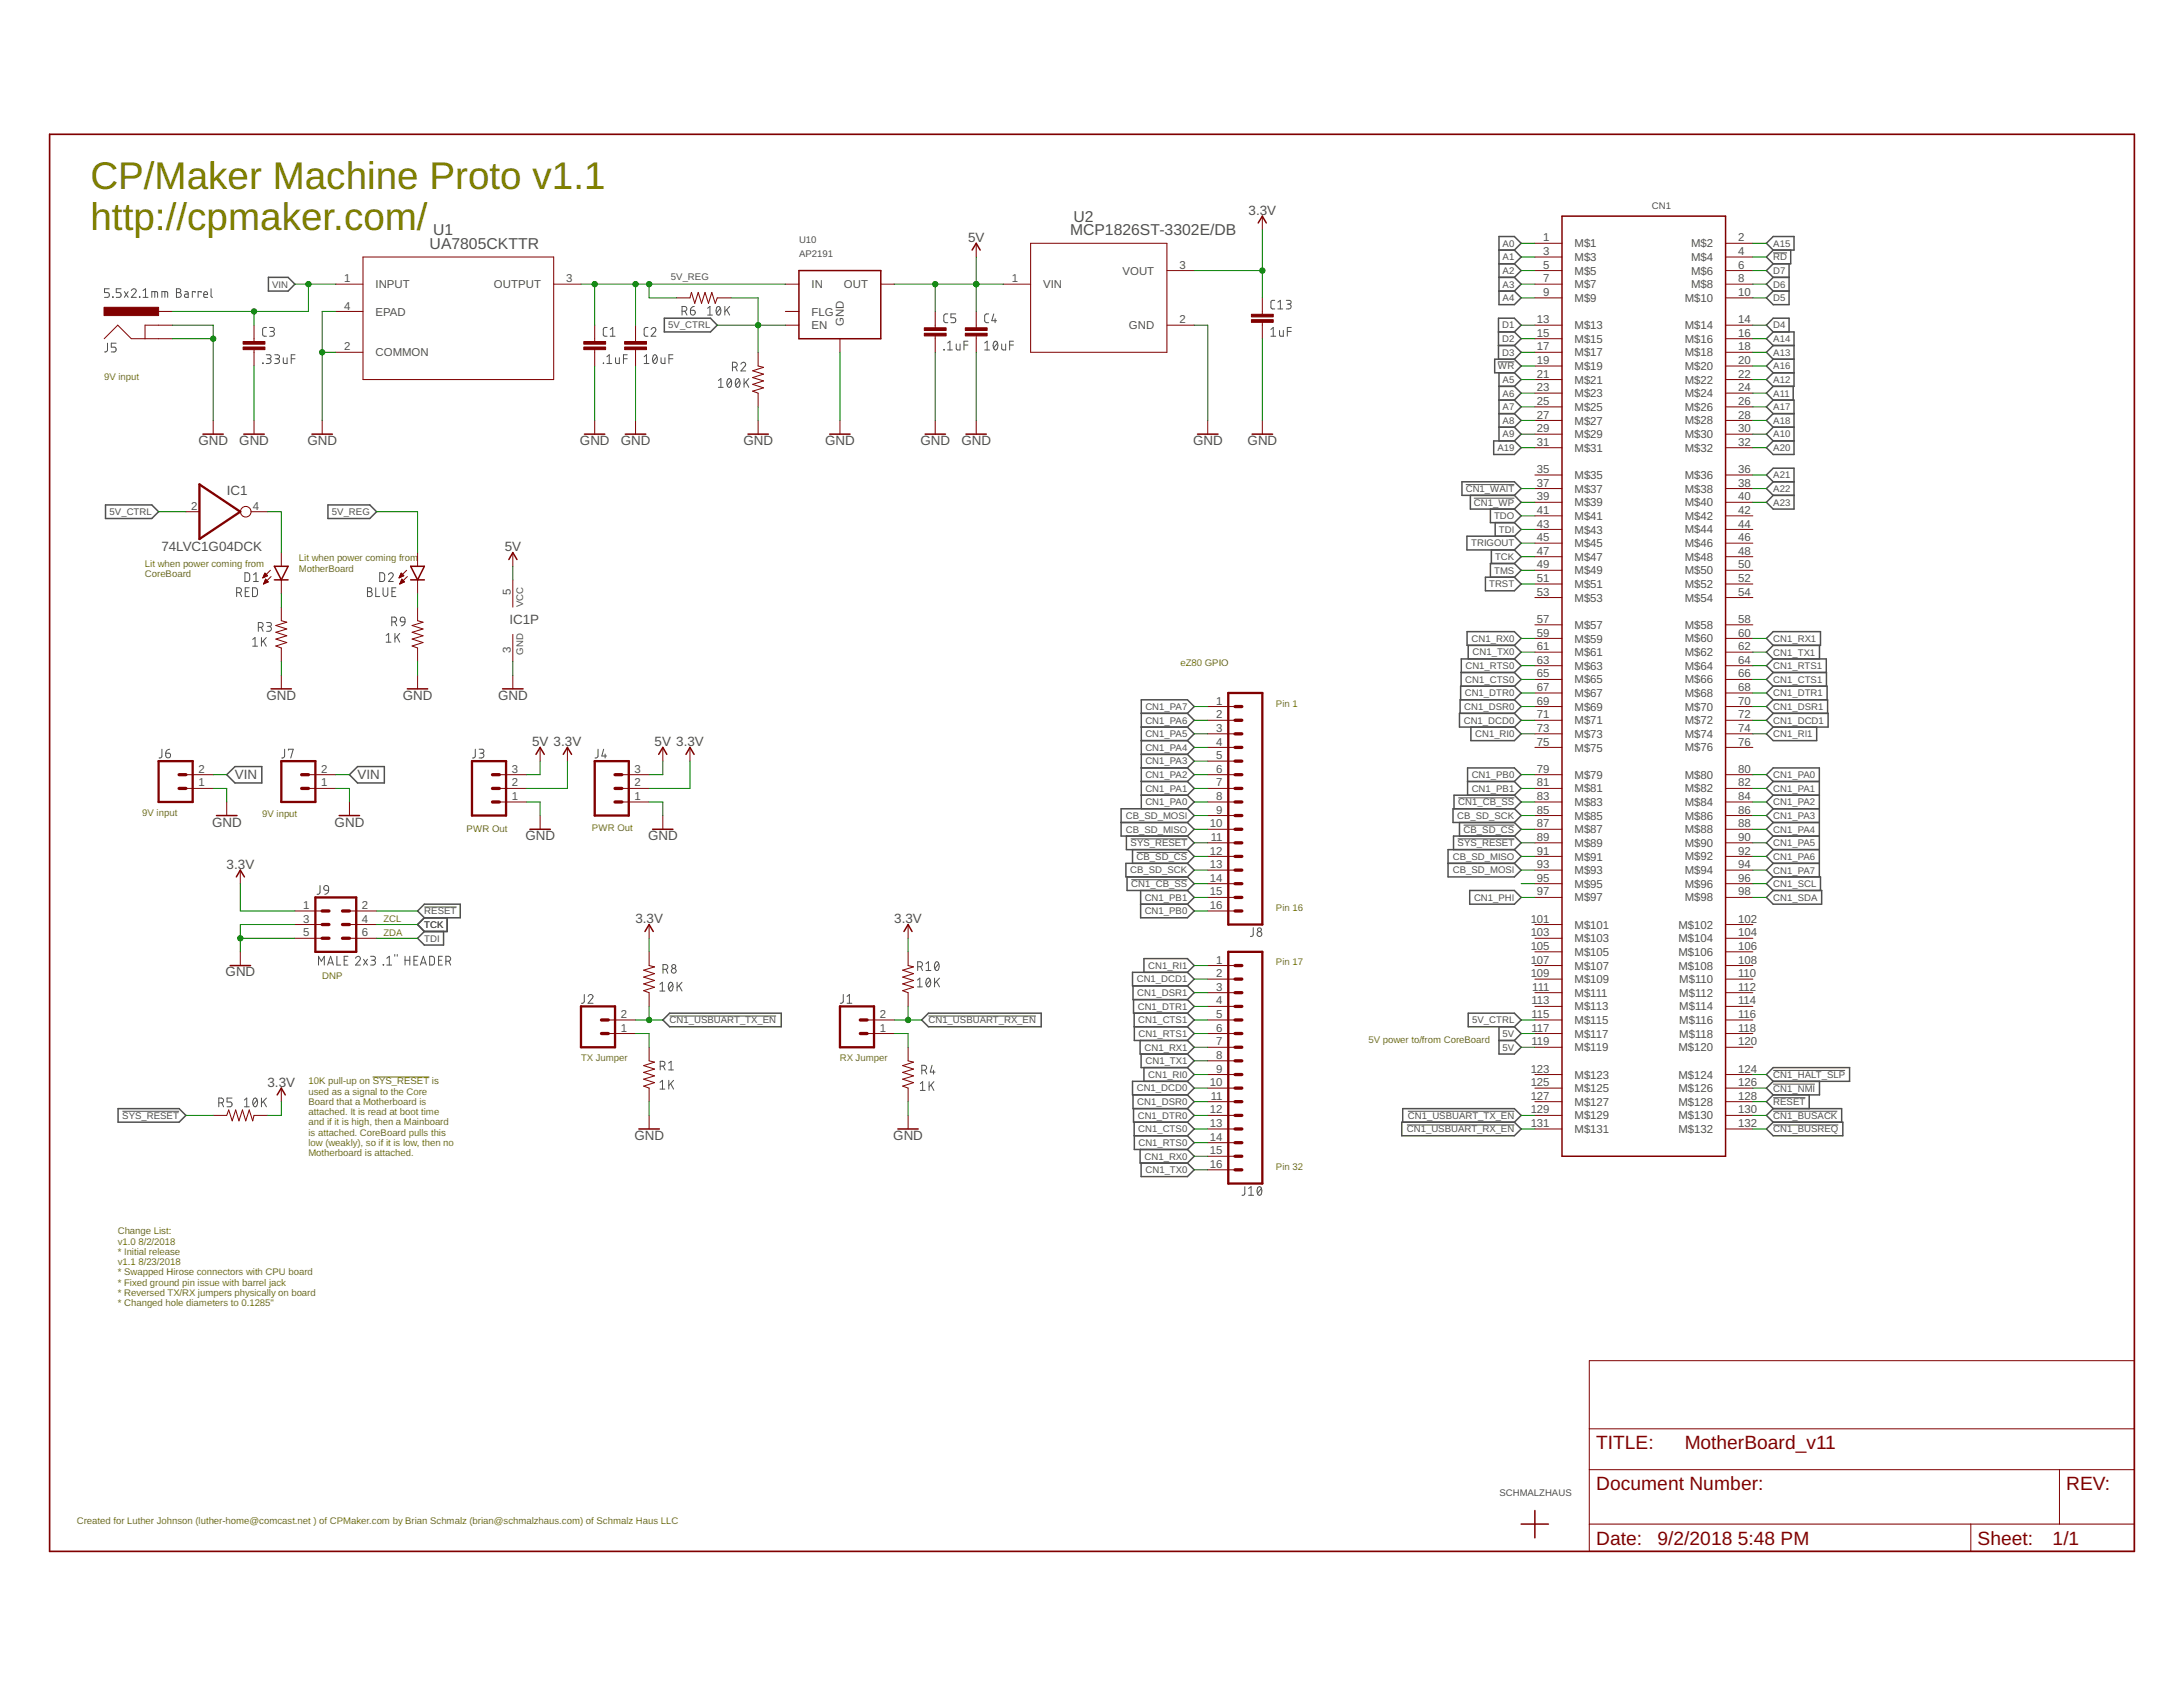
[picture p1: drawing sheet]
<svg xmlns="http://www.w3.org/2000/svg" width="279mm" height="216mm" viewBox="0 0 279 216" stroke-linecap="round" stroke-linejoin="round" font-family="sans-serif">
<defs><g id="words">
<g font-size="4.9" fill="#808000">
<text x="11.6" y="24.2">CP/Maker Machine Proto v1.1</text>
<text x="11.6" y="29.4">http://cpmaker.com/</text>
</g>
<g font-size="2.5" fill="#800000">
<text x="204.3" y="185.5">TITLE:</text>
<text x="215.6" y="185.5">MotherBoard_v11</text>
<text x="204.3" y="190.7">Document Number:</text>
<text x="264.5" y="190.7">REV:</text>
<text x="204.3" y="197.7">Date:</text>
<text x="212.1" y="197.7">9/2/2018</text>
<text x="222.4" y="197.7">5:48 PM</text>
<text x="253.1" y="197.7">Sheet:</text>
<text x="262.7" y="197.7">1/1</text>
</g>
<g font-size="2" fill="#505050">
<text x="137.4" y="28.4">U2</text>
<text x="55" y="31.9">UA7805CKTTR</text>
<text x="55.4" y="30.1">U1</text>
<text x="137" y="30.1">MCP1826ST-3302E/DB</text>
</g>
<g font-size="1.7" fill="#505050">
<text x="159.8" y="27.5">3.3V</text>
<text x="123.9" y="31">5V</text>
<text x="25.4" y="57">GND</text>
<text x="30.6" y="57">GND</text>
<text x="39.3" y="57">GND</text>
<text x="74.2" y="57">GND</text>
<text x="79.5" y="57">GND</text>
<text x="95.2" y="57">GND</text>
<text x="105.6" y="57">GND</text>
<text x="117.8" y="57">GND</text>
<text x="123.1" y="57">GND</text>
<text x="152.7" y="57">GND</text>
<text x="159.7" y="57">GND</text>
<text x="29" y="63.3">IC1</text>
<text x="20.7" y="70.6">74LVC1G04DCK</text>
<text x="64.6" y="70.6">5V</text>
<text x="65.2" y="79.9">IC1P</text>
<text x="34.1" y="89.6">GND</text>
<text x="51.6" y="89.6">GND</text>
<text x="63.8" y="89.6">GND</text>
<text x="68.1" y="95.5">5V 3.3V</text>
<text x="83.8" y="95.5">5V 3.3V</text>
<text x="30.1" y="99.8">VIN</text>
<text x="45.8" y="99.8">VIN</text>
<text x="27.1" y="105.8">GND</text>
<text x="42.8" y="105.8">GND</text>
<text x="67.2" y="107.5">GND</text>
<text x="82.9" y="107.5">GND</text>
<text x="29" y="111.2">3.3V</text>
<text x="81.3" y="118.2">3.3V</text>
<text x="114.5" y="118.2">3.3V</text>
<text x="28.9" y="125">GND</text>
<text x="34.2" y="139.1">3.3V</text>
<text x="81.2" y="145.9">GND</text>
<text x="114.3" y="145.9">GND</text>
</g>
<g font-size="1.5" fill="#505050">
<text x="143.7" y="35.1">VOUT</text>
<text x="151" y="34.4">3</text>
<text x="197.5" y="30.9">1</text>
<text x="197.5" y="32.6">3</text>
<text x="197.5" y="34.4">5</text>
<text x="201.5" y="31.7">M$1</text>
<text x="201.5" y="33.4">M$3</text>
<text x="201.5" y="35.2">M$5</text>
<text x="216.4" y="31.7">M$2</text>
<text x="216.4" y="33.4">M$4</text>
<text x="216.4" y="35.1">M$6</text>
<text x="222.5" y="30.9">2</text>
<text x="222.5" y="32.6">4</text>
<text x="222.5" y="34.4">6</text>
<text x="44.1" y="36.1">1</text>
<text x="44.1" y="39.6">4</text>
<text x="48.1" y="36.9">INPUT</text>
<text x="48.1" y="40.4">EPAD</text>
<text x="63.2" y="36.9">OUTPUT</text>
<text x="72.5" y="36.1">3</text>
<text x="103.9" y="36.9">IN</text>
<text x="103.9" y="40.4">FLG</text>
<text x="108" y="36.9">OUT</text>
<text x="108" y="41.7" transform="rotate(-90 108 41.7)">GND</text>
<text x="129.5" y="36.1">1</text>
<text x="133.5" y="36.9">VIN</text>
<text x="151" y="41.4">2</text>
<text x="196.7" y="41.4">13</text>
<text x="197.5" y="36.1">7</text>
<text x="197.5" y="37.9">9</text>
<text x="201.5" y="36.9">M$7</text>
<text x="201.5" y="38.6">M$9</text>
<text x="215.6" y="38.6">M$10</text>
<text x="216.4" y="36.9">M$8</text>
<text x="222.5" y="36.1">8</text>
<text x="222.5" y="37.9">10</text>
<text x="222.5" y="41.4">14</text>
<text x="44.1" y="44.8">2</text>
<text x="48.1" y="45.6">COMMON</text>
<text x="103.9" y="42.1">EN</text>
<text x="144.5" y="42.1">GND</text>
<text x="196.7" y="43.1">15</text>
<text x="196.7" y="44.8">17</text>
<text x="196.7" y="46.6">19</text>
<text x="201.5" y="42.1">M$13</text>
<text x="201.5" y="43.9">M$15</text>
<text x="201.5" y="45.6">M$17</text>
<text x="201.5" y="47.4">M$19</text>
<text x="215.6" y="42.1">M$14</text>
<text x="215.6" y="43.9">M$16</text>
<text x="215.6" y="45.6">M$18</text>
<text x="215.6" y="47.3">M$20</text>
<text x="222.5" y="43.1">16</text>
<text x="222.5" y="44.8">18</text>
<text x="222.5" y="46.6">20</text>
<text x="196.7" y="48.3">21</text>
<text x="196.7" y="50.1">23</text>
<text x="196.7" y="51.8">25</text>
<text x="196.7" y="53.6">27</text>
<text x="201.5" y="49.1">M$21</text>
<text x="201.5" y="50.8">M$23</text>
<text x="201.5" y="52.6">M$25</text>
<text x="215.6" y="49.1">M$22</text>
<text x="215.6" y="50.8">M$24</text>
<text x="215.6" y="52.6">M$26</text>
<text x="222.5" y="48.3">22</text>
<text x="222.5" y="50.1">24</text>
<text x="222.5" y="51.8">26</text>
<text x="222.5" y="53.6">28</text>
<text x="196.7" y="55.3">29</text>
<text x="196.7" y="57.1">31</text>
<text x="201.5" y="54.3">M$27</text>
<text x="201.5" y="56.1">M$29</text>
<text x="201.5" y="57.8">M$31</text>
<text x="215.6" y="54.3">M$28</text>
<text x="215.6" y="56.1">M$30</text>
<text x="215.6" y="57.8">M$32</text>
<text x="222.5" y="55.3">30</text>
<text x="222.5" y="57.1">32</text>
<text x="24.5" y="65.2">2</text>
<text x="32.4" y="65.2">4</text>
<text x="196.7" y="60.5">35</text>
<text x="196.7" y="62.3">37</text>
<text x="196.7" y="64">39</text>
<text x="196.7" y="65.8">41</text>
<text x="201.5" y="61.3">M$35</text>
<text x="201.5" y="63.1">M$37</text>
<text x="201.5" y="64.8">M$39</text>
<text x="215.6" y="61.3">M$36</text>
<text x="215.6" y="63">M$38</text>
<text x="215.6" y="64.8">M$40</text>
<text x="222.5" y="60.5">36</text>
<text x="222.5" y="62.3">38</text>
<text x="222.5" y="64">40</text>
<text x="222.5" y="65.8">42</text>
<text x="196.7" y="67.5">43</text>
<text x="196.7" y="69.3">45</text>
<text x="196.7" y="71">47</text>
<text x="201.5" y="66.5">M$41</text>
<text x="201.5" y="68.3">M$43</text>
<text x="201.5" y="70">M$45</text>
<text x="201.5" y="71.8">M$47</text>
<text x="215.6" y="66.5">M$42</text>
<text x="215.6" y="68.3">M$44</text>
<text x="215.6" y="70">M$46</text>
<text x="215.6" y="71.8">M$48</text>
<text x="222.5" y="67.5">44</text>
<text x="222.5" y="69.3">46</text>
<text x="222.5" y="71">48</text>
<text x="65.4" y="76.1" transform="rotate(-90 65.4 76.1)">5</text>
<text x="196.7" y="72.7">49</text>
<text x="196.7" y="74.5">51</text>
<text x="196.7" y="76.2">53</text>
<text x="201.5" y="73.5">M$49</text>
<text x="201.5" y="75.3">M$51</text>
<text x="201.5" y="77">M$53</text>
<text x="215.6" y="73.5">M$50</text>
<text x="215.6" y="75.3">M$52</text>
<text x="215.6" y="77">M$54</text>
<text x="222.5" y="72.7">50</text>
<text x="222.5" y="74.5">52</text>
<text x="222.5" y="76.2">54</text>
<text x="65.4" y="83.6" transform="rotate(-90 65.4 83.6)">3</text>
<text x="196.7" y="79.7">57</text>
<text x="196.7" y="81.5">59</text>
<text x="196.7" y="83.2">61</text>
<text x="201.5" y="80.5">M$57</text>
<text x="201.5" y="82.2">M$59</text>
<text x="201.5" y="84">M$61</text>
<text x="215.6" y="80.5">M$58</text>
<text x="215.6" y="82.2">M$60</text>
<text x="215.6" y="84">M$62</text>
<text x="222.5" y="79.7">58</text>
<text x="222.5" y="81.5">60</text>
<text x="222.5" y="83.2">62</text>
<text x="196.7" y="85">63</text>
<text x="196.7" y="86.7">65</text>
<text x="196.7" y="88.4">67</text>
<text x="201.5" y="85.7">M$63</text>
<text x="201.5" y="87.5">M$65</text>
<text x="201.5" y="89.2">M$67</text>
<text x="215.6" y="85.7">M$64</text>
<text x="215.6" y="87.5">M$66</text>
<text x="215.6" y="89.2">M$68</text>
<text x="222.5" y="85">64</text>
<text x="222.5" y="86.7">66</text>
<text x="222.5" y="88.4">68</text>
<text x="155.7" y="90.2">1</text>
<text x="155.7" y="91.9">2</text>
<text x="155.7" y="93.7">3</text>
<text x="155.7" y="95.4">4</text>
<text x="196.7" y="90.2">69</text>
<text x="196.7" y="91.9">71</text>
<text x="196.7" y="93.7">73</text>
<text x="196.7" y="95.4">75</text>
<text x="201.5" y="91">M$69</text>
<text x="201.5" y="92.7">M$71</text>
<text x="201.5" y="94.4">M$73</text>
<text x="215.6" y="90.9">M$70</text>
<text x="215.6" y="92.7">M$72</text>
<text x="215.6" y="94.4">M$74</text>
<text x="222.5" y="90.2">70</text>
<text x="222.5" y="91.9">72</text>
<text x="222.5" y="93.7">74</text>
<text x="222.5" y="95.4">76</text>
<text x="25.4" y="100.6">1</text>
<text x="25.4" y="98.9">2</text>
<text x="41.1" y="100.6">1</text>
<text x="41.1" y="98.9">2</text>
<text x="65.5" y="100.6">2</text>
<text x="65.5" y="98.9">3</text>
<text x="81.2" y="100.6">2</text>
<text x="81.2" y="98.9">3</text>
<text x="155.7" y="97.2">5</text>
<text x="155.7" y="98.9">6</text>
<text x="155.7" y="100.6">7</text>
<text x="196.7" y="98.9">79</text>
<text x="196.7" y="100.6">81</text>
<text x="201.5" y="96.2">M$75</text>
<text x="201.5" y="99.7">M$79</text>
<text x="201.5" y="101.4">M$81</text>
<text x="215.6" y="96.2">M$76</text>
<text x="215.6" y="99.7">M$80</text>
<text x="215.6" y="101.4">M$82</text>
<text x="222.5" y="98.9">80</text>
<text x="222.5" y="100.6">82</text>
<text x="65.5" y="102.4">1</text>
<text x="81.2" y="102.4">1</text>
<text x="154.9" y="105.9">10</text>
<text x="155" y="107.6">11</text>
<text x="155.7" y="102.4">8</text>
<text x="155.7" y="104.1">9</text>
<text x="196.7" y="102.4">83</text>
<text x="196.7" y="104.1">85</text>
<text x="196.7" y="105.9">87</text>
<text x="196.7" y="107.6">89</text>
<text x="201.5" y="103.2">M$83</text>
<text x="201.5" y="104.9">M$85</text>
<text x="201.5" y="106.6">M$87</text>
<text x="215.6" y="103.2">M$84</text>
<text x="215.6" y="104.9">M$86</text>
<text x="215.6" y="106.6">M$88</text>
<text x="222.5" y="102.4">84</text>
<text x="222.5" y="104.1">86</text>
<text x="222.5" y="105.9">88</text>
<text x="222.5" y="107.6">90</text>
<text x="154.9" y="109.4">12</text>
<text x="154.9" y="111.1">13</text>
<text x="154.9" y="112.9">14</text>
<text x="196.7" y="109.4">91</text>
<text x="196.7" y="111.1">93</text>
<text x="196.7" y="112.9">95</text>
<text x="201.5" y="108.4">M$89</text>
<text x="201.5" y="110.1">M$91</text>
<text x="201.5" y="111.9">M$93</text>
<text x="201.5" y="113.6">M$95</text>
<text x="215.6" y="108.4">M$90</text>
<text x="215.6" y="110.1">M$92</text>
<text x="215.6" y="111.9">M$94</text>
<text x="215.6" y="113.6">M$96</text>
<text x="222.5" y="109.4">92</text>
<text x="222.5" y="111.1">94</text>
<text x="222.5" y="112.9">96</text>
<text x="38.8" y="116.3">1</text>
<text x="38.8" y="118.1">3</text>
<text x="38.8" y="119.8">5</text>
<text x="46.3" y="119.8">6</text>
<text x="46.3" y="118.1">4</text>
<text x="46.3" y="116.3">2</text>
<text x="154.9" y="114.6">15</text>
<text x="154.9" y="116.3">16</text>
<text x="195.9" y="118.1">101</text>
<text x="195.9" y="119.8">103</text>
<text x="196.7" y="114.6">97</text>
<text x="201.5" y="115.4">M$97</text>
<text x="201.5" y="118.9">M$101</text>
<text x="214.8" y="118.8">M$102</text>
<text x="215.6" y="115.4">M$98</text>
<text x="222.5" y="114.6">98</text>
<text x="222.5" y="118.1">102</text>
<text x="222.5" y="119.8">104</text>
<text x="155.7" y="123.3">1</text>
<text x="155.7" y="125.1">2</text>
<text x="195.9" y="121.6">105</text>
<text x="195.9" y="123.3">107</text>
<text x="195.9" y="125.1">109</text>
<text x="201.5" y="120.6">M$103</text>
<text x="201.5" y="122.3">M$105</text>
<text x="201.5" y="124.1">M$107</text>
<text x="201.5" y="125.8">M$109</text>
<text x="214.8" y="120.6">M$104</text>
<text x="214.8" y="122.3">M$106</text>
<text x="214.8" y="124.1">M$108</text>
<text x="214.9" y="125.8">M$110</text>
<text x="222.5" y="121.6">106</text>
<text x="222.5" y="123.3">108</text>
<text x="222.5" y="125.1">110</text>
<text x="79.5" y="130.3">2</text>
<text x="112.6" y="130.3">2</text>
<text x="155.7" y="126.8">3</text>
<text x="155.7" y="128.5">4</text>
<text x="155.7" y="130.3">5</text>
<text x="196" y="128.5">113</text>
<text x="196" y="130.3">115</text>
<text x="196.1" y="126.8">111</text>
<text x="201.5" y="127.6">M$111</text>
<text x="201.5" y="129.3">M$113</text>
<text x="201.5" y="131.1">M$115</text>
<text x="214.9" y="127.6">M$112</text>
<text x="214.9" y="129.3">M$114</text>
<text x="214.9" y="131.1">M$116</text>
<text x="222.5" y="126.8">112</text>
<text x="222.5" y="128.5">114</text>
<text x="222.5" y="130.3">116</text>
<text x="79.5" y="132">1</text>
<text x="112.6" y="132">1</text>
<text x="155.7" y="132">6</text>
<text x="155.7" y="133.8">7</text>
<text x="155.7" y="135.5">8</text>
<text x="155.7" y="137.3">9</text>
<text x="195.9" y="137.3">123</text>
<text x="196" y="132">117</text>
<text x="196" y="133.8">119</text>
<text x="201.5" y="132.8">M$117</text>
<text x="201.5" y="134.5">M$119</text>
<text x="214.8" y="134.5">M$120</text>
<text x="214.9" y="132.8">M$118</text>
<text x="222.5" y="132">118</text>
<text x="222.5" y="133.8">120</text>
<text x="222.5" y="137.3">124</text>
<text x="154.9" y="139">10</text>
<text x="154.9" y="142.5">12</text>
<text x="155" y="140.8">11</text>
<text x="195.9" y="139">125</text>
<text x="195.9" y="140.8">127</text>
<text x="195.9" y="142.5">129</text>
<text x="201.5" y="138">M$123</text>
<text x="201.5" y="139.8">M$125</text>
<text x="201.5" y="141.5">M$127</text>
<text x="201.5" y="143.3">M$129</text>
<text x="214.8" y="138">M$124</text>
<text x="214.8" y="139.8">M$126</text>
<text x="214.8" y="141.5">M$128</text>
<text x="214.8" y="143.3">M$130</text>
<text x="222.5" y="139">126</text>
<text x="222.5" y="140.8">128</text>
<text x="222.5" y="142.5">130</text>
<text x="154.9" y="144.2">13</text>
<text x="154.9" y="146">14</text>
<text x="154.9" y="147.7">15</text>
<text x="154.9" y="149.5">16</text>
<text x="195.9" y="144.2">131</text>
<text x="201.5" y="145">M$131</text>
<text x="214.8" y="145">M$132</text>
<text x="222.5" y="144.2">132</text>
</g>
<g font-size="1.2" fill="#505050">
<text x="211.4" y="26.8">CN1</text>
<text x="85.9" y="35.9">5V_REG</text>
<text x="102.3" y="32.9">AP2191</text>
<text x="102.3" y="31.1">U10</text>
<text x="192.3" y="31.6">A0</text>
<text x="192.3" y="33.3">A1</text>
<text x="192.3" y="35.1">A2</text>
<text x="227" y="31.6">A15</text>
<text x="227" y="33.3">RD</text>
<text x="227" y="35.1">D7</text>
<text x="34.8" y="36.8">VIN</text>
<text x="192.3" y="36.8">A3</text>
<text x="192.3" y="38.5">A4</text>
<text x="227" y="36.8">D6</text>
<text x="227" y="38.6">D5</text>
<text x="85.5" y="42">5V_CTRL</text>
<text x="191.7" y="47.3">WR</text>
<text x="192.3" y="42">D1</text>
<text x="192.3" y="45.5">D3</text>
<text x="192.3" y="43.8">D2</text>
<text x="227" y="42">D4</text>
<text x="227" y="43.8">A14</text>
<text x="227" y="45.5">A13</text>
<text x="227" y="47.3">A16</text>
<text x="192.3" y="49">A5</text>
<text x="192.3" y="50.8">A6</text>
<text x="192.3" y="52.5">A7</text>
<text x="227" y="49">A12</text>
<text x="227" y="50.8">A11</text>
<text x="227" y="52.5">A17</text>
<text x="191.6" y="57.7">A19</text>
<text x="192.3" y="54.2">A8</text>
<text x="192.3" y="56">A9</text>
<text x="227" y="54.2">A18</text>
<text x="227" y="56">A10</text>
<text x="227" y="57.7">A20</text>
<text x="14" y="65.9">5V_CTRL</text>
<text x="42.5" y="65.9">5V_REG</text>
<text x="187.6" y="63">CN1_WAIT</text>
<text x="188.6" y="64.7">CN1_WP</text>
<text x="227" y="61.2">A21</text>
<text x="227" y="63">A22</text>
<text x="227" y="64.7">A23</text>
<text x="188.3" y="69.9">TRIGOUT</text>
<text x="191.2" y="66.4">TDO</text>
<text x="191.3" y="71.7">TCK</text>
<text x="191.9" y="68.2">TDI</text>
<text x="67" y="77.7" transform="rotate(-90 67 77.7)">VCC</text>
<text x="190.6" y="75.2">TRST</text>
<text x="191.2" y="73.4">TMS</text>
<text x="67" y="83.8" transform="rotate(-90 67 83.8)">GND</text>
<text x="188.3" y="82.1">CN1_RX0</text>
<text x="188.5" y="83.9">CN1_TX0</text>
<text x="227" y="83.9">CN1_TX1</text>
<text x="227" y="82.1">CN1_RX1</text>
<text x="187.5" y="89.1">CN1_DTR0</text>
<text x="187.5" y="87.4">CN1_CTS0</text>
<text x="187.6" y="85.6">CN1_RTS0</text>
<text x="227" y="85.6">CN1_RTS1</text>
<text x="227" y="87.4">CN1_CTS1</text>
<text x="227" y="89.1">CN1_DTR1</text>
<text x="146.6" y="94.3">CN1_PA5</text>
<text x="146.6" y="92.6">CN1_PA6</text>
<text x="146.6" y="90.9">CN1_PA7</text>
<text x="187.3" y="92.6">CN1_DCD0</text>
<text x="187.4" y="90.9">CN1_DSR0</text>
<text x="188.8" y="94.3">CN1_RI0</text>
<text x="227" y="90.9">CN1_DSR1</text>
<text x="227" y="92.6">CN1_DCD1</text>
<text x="227" y="94.4">CN1_RI1</text>
<text x="146.6" y="101.3">CN1_PA1</text>
<text x="146.6" y="99.6">CN1_PA2</text>
<text x="146.6" y="97.8">CN1_PA3</text>
<text x="146.6" y="96.1">CN1_PA4</text>
<text x="188.4" y="101.3">CN1_PB1</text>
<text x="188.4" y="99.6">CN1_PB0</text>
<text x="227" y="99.6">CN1_PA0</text>
<text x="227" y="101.3">CN1_PA1</text>
<text x="144.1" y="104.8">CB_SD_MOSI</text>
<text x="144.1" y="106.6">CB_SD_MISO</text>
<text x="146.6" y="103.1">CN1_PA0</text>
<text x="186.5" y="104.8">CB_SD_SCK</text>
<text x="186.6" y="103.1">CN1_CB_SS</text>
<text x="187.3" y="106.6">CB_SD_CS</text>
<text x="227" y="103.1">CN1_PA2</text>
<text x="227" y="104.8">CN1_PA3</text>
<text x="227" y="106.6">CN1_PA4</text>
<text x="144.6" y="111.8">CB_SD_SCK</text>
<text x="144.7" y="108.3">SYS_RESET</text>
<text x="144.8" y="113.5">CN1_CB_SS</text>
<text x="145.5" y="110">CB_SD_CS</text>
<text x="185.9" y="111.8">CB_SD_MOSI</text>
<text x="185.9" y="110">CB_SD_MISO</text>
<text x="186.6" y="108.3">SYS_RESET</text>
<text x="227" y="108.3">CN1_PA5</text>
<text x="227" y="110">CN1_PA6</text>
<text x="227" y="111.8">CN1_PA7</text>
<text x="227" y="113.5">CN1_SCL</text>
<text x="54.3" y="117">RESET</text>
<text x="54.3" y="118.8">TCK</text>
<text x="146.5" y="115.3">CN1_PB1</text>
<text x="146.5" y="117">CN1_PB0</text>
<text x="188.7" y="115.3">CN1_PHI</text>
<text x="227" y="115.3">CN1_SDA</text>
<text x="54.3" y="120.5">TDI</text>
<text x="145.5" y="125.7">CN1_DCD1</text>
<text x="147" y="124">CN1_RI1</text>
<text x="85.7" y="131">CN1_USBUART_TX_EN</text>
<text x="118.8" y="131">CN1_USBUART_RX_EN</text>
<text x="145.6" y="127.5">CN1_DSR1</text>
<text x="145.6" y="129.2">CN1_DTR1</text>
<text x="145.7" y="131">CN1_CTS1</text>
<text x="188.4" y="131">5V_CTRL</text>
<text x="145.7" y="132.7">CN1_RTS1</text>
<text x="146.5" y="134.5">CN1_RX1</text>
<text x="146.6" y="136.2">CN1_TX1</text>
<text x="147" y="137.9">CN1_RI0</text>
<text x="192.3" y="132.7">5V</text>
<text x="192.3" y="134.5">5V</text>
<text x="227" y="137.9">CN1_HALT_SLP</text>
<text x="15.7" y="143.2">SYS_RESET</text>
<text x="145.5" y="139.7">CN1_DCD0</text>
<text x="145.6" y="141.4">CN1_DSR0</text>
<text x="145.6" y="143.2">CN1_DTR0</text>
<text x="180.2" y="143.2">CN1_USBUART_TX_EN</text>
<text x="227" y="141.4">RESET</text>
<text x="227" y="139.7">CN1_NMI</text>
<text x="227" y="143.2">CN1_BUSACK</text>
<text x="145.7" y="144.9">CN1_CTS0</text>
<text x="145.7" y="146.7">CN1_RTS0</text>
<text x="146.5" y="148.4">CN1_RX0</text>
<text x="180.1" y="144.9">CN1_USBUART_RX_EN</text>
<text x="227" y="144.9">CN1_BUSREQ</text>
<text x="146.6" y="150.1">CN1_TX0</text>
<text x="191.9" y="191.4">SCHMALZHAUS</text>
</g>
<g font-size="1.2" fill="#808000">
<text x="13.3" y="48.6">9V input</text>
<text x="38.3" y="71.9">Lit when power coming from</text>
<text x="18.6" y="72.6">Lit when power coming from</text>
<text x="18.6" y="73.9">CoreBoard</text>
<text x="38.3" y="73.2">MotherBoard</text>
<text x="151.1" y="85.2">eZ80 GPIO</text>
<text x="163.3" y="90.4">Pin 1</text>
<text x="18.2" y="104.4">9V input</text>
<text x="33.6" y="104.6">9V input</text>
<text x="59.7" y="106.5">PWR Out</text>
<text x="75.8" y="106.3">PWR Out</text>
<text x="49.1" y="118">ZCL</text>
<text x="49.1" y="119.7">ZDA</text>
<text x="163.3" y="116.6">Pin 16</text>
<text x="41.2" y="125.3">DNP</text>
<text x="163.3" y="123.6">Pin 17</text>
<text x="74.4" y="135.8">TX Jumper</text>
<text x="107.5" y="135.8">RX Jumper</text>
<text x="175.2" y="133.5">5V power to/from CoreBoard</text>
<text x="39.5" y="138.8">10K pull-up on SYS_RESET is</text>
<text x="39.5" y="140.1">used as a signal to the Core</text>
<text x="39.5" y="141.4">Board that a Motherboard is</text>
<text x="39.5" y="142.7">attached. It is read at boot time</text>
<text x="39.5" y="144">and if it is high, then a Mainboard</text>
<text x="39.5" y="145.3">is attached. CoreBoard pulls this</text>
<text x="39.5" y="146.7">low (weakly), so if it is low, then no</text>
<text x="39.5" y="148">Motherboard is attached.</text>
<text x="163.3" y="149.7">Pin 32</text>
<text x="15.1" y="158">Change List:</text>
<text x="15.1" y="159.3">v1.0</text>
<text x="15.1" y="160.6">* Initial release</text>
<text x="15.1" y="161.9">v1.1</text>
<text x="17.7" y="159.3">8/2/2018</text>
<text x="17.7" y="161.9">8/23/2018</text>
<text x="15.1" y="163.2">* Swapped Hirose connectors with CPU board</text>
<text x="15.1" y="164.5">* Fixed ground pin issue with barrel jack</text>
<text x="15.1" y="165.8">* Reversed TX/RX jumpers physically on board</text>
<text x="15.1" y="167.2">* Changed hole diameters to 0.1285&quot;</text>
<text x="9.8" y="195.1">Created for Luther Johnson (luther-home@comcast.net ) of CPMaker.com by Brian Schmalz (brian@schmalzhaus.com) of Schmalz Haus LLC</text>
</g>
</g></defs>
<path d="M47.7 137.8h7.2" fill="none" stroke="#808000" stroke-width=".13"/>
<g fill="none" stroke="#505050" stroke-width=".13">
<path d="M14 37h-.6v.4h.4a.32 .32 0 0 1 .2 .4 .32 .32 0 0 1-.2 .3h-.4M14.4 38l.1 .1zM15.5 37h-.6v.4h.4a.32 .32 0 0 1 .2 .4 .32 .32 0 0 1-.2 .3h-.4M15.9 37.3l.5 .8M16.4 37.3l-.5 .8M16.8 37.2a.3 .3 0 0 1 .4-.2 .3 .3 0 0 1 .1 .4l-.5 .7h.6M17.8 38l.1 .1zM18.3 38.1h.6M18.3 37.2l.3-.2v1.1M19.4 38.1v-.8h.7l.1 .2v.6M19.8 37.3v.8M20.7 38.1v-.8h.7l.1 .2v.6"/>
<path d="M21.1 37.3v.8M22.6 37h.3a.24 .24 0 0 1 .2 .2 .24 .24 0 0 1-.2 .2 .31 .31 0 0 1 .3 .4 .31 .31 0 0 1-.3 .3h-.3zM22.6 37.4h.3M23.7 37.3h.3l.1 .2v.6h-.3a.21 .21 0 0 1-.2-.3 .21 .21 0 0 1 .2-.2h.3M25 37.4v-.1h-.4v.8M25.7 37.4v-.1h-.3v.8M26.1 37.7h.5a.26 .26 0 0 0-.2-.4 .26 .26 0 0 0-.3 .3v.4l.5 .1M27 37v.9l.2 .2M87.3 39.8h.3a.31 .31 0 0 0 .3-.3 .31 .31 0 0 0-.3-.3h-.3v1.1M87.7 39.8l.2 .5M88.4 39.7h.3a.31 .31 0 0 1 .3 .3 .31 .31 0 0 1-.3 .3 .31 .31 0 0 1-.3-.3zM88.9 39.2a.51 .51 0 0 0-.5 .5"/>
<path d="M90.6 39.5l.3-.3v1.1M91.8 39.3l.1-.1a.64 .64 0 0 1 0 1.1 .71 .71 0 0 1-.1-1zM92.2 39.5l-.5 .6M92.8 39.2v1.1M93 39.6l.4 .7M93.4 39.2l-.6 .7M163.2 38.4l-.4 .1-.1 .2v.8h.5M163.6 39.5h.6M163.6 38.7l.3-.3v1.1M164.6 38.4h.4a.24 .24 0 0 1 .3 .3 .24 .24 0 0 1-.3 .2h-.2M164.9 38.9a.31 .31 0 0 1 .4 .3 .31 .31 0 0 1-.4 .3h-.3M226.9 32.4h1.8"/>
<path d="M13.8 43.9l-.1 1-.3 .1M14.9 43.9h-.7v.5h.4a.31 .31 0 0 1 .3 .3 .31 .31 0 0 1-.3 .3h-.4M33.6 46.5h.1zM34.1 45.4h.5l.1 .2-.1 .3h-.4M34.1 41.9l-.4 .1-.1 .2 .1 .8h.4M34.4 45.9a.31 .31 0 0 1 .3 .3 .31 .31 0 0 1-.3 .3h-.3M34.5 41.9h.4l.2 .2-.1 .3h-.4M34.8 42.4a.31 .31 0 0 1 .3 .3 .31 .31 0 0 1-.3 .3h-.3M35.2 45.4h.4a.25 .25 0 0 1 .2 .3 .25 .25 0 0 1-.3 .2h-.2M35.5 45.9a.31 .31 0 0 1 .3 .3 .31 .31 0 0 1-.3 .3h-.3M36.3 45.8v.6l.1 .1h.3v-.7M37.3 45.9h.5"/>
<path d="M37.8 45.4h-.5v1.1M77.2 46.5h.1zM77.7 46.5h.6M77.7 45.7l.3-.3v1.1M77.7 41.9l-.4 .1-.1 .2v.7l.2 .1h.3M78.1 43h.6M78.1 42.2l.3-.3v1.1M78.8 45.8v.6l.2 .1h.3v-.7M79.8 45.9h.5M80.3 45.4h-.5v1.1M82.4 46.5h.7M82.4 45.7l.3-.3v1.1"/>
<path d="M82.9 41.9l-.3 .1-.2 .2 .1 .8h.4M83.3 42.2a.31 .31 0 0 1 .5-.3 .31 .31 0 0 1 .1 .5l-.6 .6h.6M83.7 45.5l.1-.1a.65 .65 0 0 1 0 1.1 .73 .73 0 0 1-.1-1zM84.1 45.7l-.5 .6M84.6 45.8v.5l.2 .2h.3v-.7M85.6 45.9h.5M86.1 45.4h-.5v1.1M90.6 40.3h.6M91.9 48.7l.4-.2v1.1M91.9 49.6h.7M93.2 48.5h.1a.65 .65 0 0 1 0 1.1 .7 .7 0 0 1-.1-1.1zM93.6 48.7l-.5 .6"/>
<path d="M93.7 47h.4a.32 .32 0 0 0 .3-.3 .32 .32 0 0 0-.3-.3h-.4v1.1M94.1 47l.3 .5M94.2 48.5h.2a.65 .65 0 0 1 0 1.1 .73 .73 0 0 1-.2-1.1zM94.7 48.7l-.6 .6M94.8 46.6a.3 .3 0 0 1 .5-.2 .3 .3 0 0 1 0 .5l-.5 .6h.6M95.2 48.5v1.1M95.5 48.9l.3 .7M95.8 48.5l-.6 .6M120.8 44.7l.1 .1zM121.3 44.8h.6M121.3 43.9l.3-.2v1.1M121.3 40.2h-.4l-.1 .2v.7l.2 .2h.3"/>
<path d="M122.3 40.2h-.6v.5h.4a.32 .32 0 0 1 .2 .3 .32 .32 0 0 1-.2 .3h-.4M122.4 44v.6l.2 .2h.3v-.8M123.4 44.2h.5M123.9 43.7h-.5v1.1M126 43.9l.3-.2v1.1M126 44.8h.7M126.5 40.2h-.3l-.2 .2v.7l.2 .2h.3M127.2 40.2l-.3 .8h.7M127.3 43.7h.1a.69 .69 0 0 1 .1 1.1h-.1a.7 .7 0 0 1-.1-1.1zM127.4 40.8v.5M127.7 43.9l-.5 .6M128.2 44v.6l.2 .2h.3v-.8"/>
<path d="M129.2 44.2h.5M129.7 43.7h-.5v1.1M162.7 42.2l.3-.3v1.1M162.7 43h.6M163.8 42.3v.6l.1 .1h.4v-.7M164.8 42.4h.5M165.3 41.9h-.5v1.1M191.7 46.3h2.1M30.3 75.8h.3a.31 .31 0 0 0 .3-.3 .31 .31 0 0 0-.3-.3h-.3v1.1M30.7 75.8l.2 .5M31.3 73.3l.6 .1 .1 .7a.29 .29 0 0 1-.4 .3h-.3zM31.4 75.7h.4"/>
<path d="M31.9 75.2h-.5v1.1h.5M32.3 75.2l.6 .1a.85 .85 0 0 1 0 .9l-.1 .1h-.5zM32.4 74.4h.7M32.4 73.6l.4-.3v1.1M34.1 79.7h.4a.24 .24 0 0 1 .2 .2 .24 .24 0 0 1-.2 .3h-.3M47 75.2h.3a.24 .24 0 0 1 .3 .3 .24 .24 0 0 1-.3 .2 .32 .32 0 0 1 .4 .3 .32 .32 0 0 1-.4 .3h-.3zM47 75.7h.3M48.1 75.2v1.1h.5M48.6 73.3h.4l.1 .1a.87 .87 0 0 1 .1 .8l-.2 .2h-.4zM49 75.2v.8a.31 .31 0 0 0 .3 .3 .31 .31 0 0 0 .3-.3v-.8M49.7 73.6a.31 .31 0 0 1 .5-.3 .31 .31 0 0 1 0 .5l-.5 .6h.6M50.1 79.6h.4a.31 .31 0 0 0 .3-.3 .31 .31 0 0 0-.3-.3h-.4v1.1"/>
<path d="M50.2 75.7h.3M50.5 79.6l.3 .5M50.7 75.2h-.5v1.1h.5M51.3 79a.31 .31 0 0 1 .4 0 .31 .31 0 0 1 .1 .3v.3l-.5-.1-.1-.2zM51.8 79.6a.49 .49 0 0 1-.4 .5M187.6 62h6.2M188.6 63.8h5.2M20.7 95.9v1l-.1 .1h-.2M21.2 96.4h.4a.31 .31 0 0 1 .2 .3 .31 .31 0 0 1-.3 .3 .31 .31 0 0 1-.3-.3zM21.7 95.9a.51 .51 0 0 0-.5 .5M32.3 81.8l.3-.2v1.1M32.3 82.7h.7"/>
<path d="M33.1 80.3h.3a.31 .31 0 0 0 .3-.3 .31 .31 0 0 0-.3-.3h-.3v1.1M33.4 80.3l.3 .5M33.5 81.6v1.1M33.7 82l.4 .7M34.1 81.6l-.6 .7M34.4 80.2a.32 .32 0 0 1 .3 .3 .32 .32 0 0 1-.3 .3h-.3M36.4 95.9v1l-.4 .1M36.9 96v-.1h.6l-.3 1.1M49.4 81.3l.3-.2v1.1M49.4 82.2h.6M50.5 81.1v1.1M50.8 81.5l.4 .7"/>
<path d="M51.2 81.1l-.7 .6M60.8 95.9v1l-.1 .1h-.2M61.3 95.9h.5l.1 .2-.1 .3h-.4M61.6 96.4a.31 .31 0 0 1 .3 .3 .31 .31 0 0 1-.3 .3h-.3M76.5 95.9v1l-.3 .1M77.3 95.9l-.3 .9h.6M77.4 96.5v.5M41 113.3l-.1 1-.1 .1h-.2M41.6 113.4a.31 .31 0 0 1 .3-.1 .31 .31 0 0 1 .2 .3v.3h-.5l-.2-.2zM42.1 113.9a.49 .49 0 0 1-.5 .5M54.3 116.1h4.1M144.7 107.4h7.3"/>
<path d="M144.8 112.6h7.2M145.5 109.1h6.5M160.4 118.7v1l-.1 .1h-.3M186.6 107.4h7.2M186.6 102.1h7.2M187.3 105.6h6.5M40.8 123.5v-1.1l.3 .6 .4-.6v1.1M41.9 123.5l.4-1.1 .4 1.1M42 123.2h.6M43.1 122.4v1.1h.5M44 122.9h.4M44.5 122.4h-.5v1.1h.5"/>
<path d="M45.5 122.6a.31 .31 0 0 1 .4-.2 .31 .31 0 0 1 .1 .5l-.5 .6h.6M46.5 122.8l.5 .7M47 122.8l-.5 .7M47.4 122.4h.4l.2 .2-.1 .3h-.3M47.8 122.9a.31 .31 0 0 1 .3 .3 .31 .31 0 0 1-.3 .3h-.4M49 123.4l.1 .1zM49.5 123.5h.6M49.5 122.6l.3-.2v1.1M50.5 122.2v.2M50.8 122.2v.2M51.8 122.9h.7M51.8 122.4v1.1"/>
<path d="M52.5 122.4v1.1M53 122.9h.4M53.5 122.4h-.5v1.1h.5M53.8 123.5l.4-1.1 .4 1.1M53.9 123.2h.6M55 122.4l.5 .1 .1 .7a.29 .29 0 0 1-.3 .3h-.3zM56.1 122.9h.4M56.6 122.4h-.5v1.1h.5M57.1 123h.3a.32 .32 0 0 0 .3-.3 .32 .32 0 0 0-.3-.3h-.3v1.1M57.4 123l.3 .5M74.8 127.3v.9l-.2 .2h-.2M75.3 127.5a.3 .3 0 0 1 .4-.2 .3 .3 0 0 1 .1 .5l-.5 .6h.6"/>
<path d="M84.5 126l.3-.3v1.1M84.5 126.8h.6M84.5 138.5l.3-.2v1.1M84.5 139.4h.6M84.5 136.4h.3a.31 .31 0 0 0 .3-.3 .31 .31 0 0 0-.3-.3h-.3v1.1M84.9 124.1h.3a.31 .31 0 0 0 .3-.3 .31 .31 0 0 0-.3-.4h-.3v1.2M84.9 136.4l.2 .5M85.2 124.1l.3 .5M85.6 136.1l.3-.3v1.1M85.6 136.9h.6M85.6 138.3v1.1M85.7 125.8l.2-.1a.69 .69 0 0 1 0 1.1 .7 .7 0 0 1-.2-1z"/>
<path d="M85.7 130h13.6M85.9 138.7l.3 .7M86.1 126l-.5 .6M86.2 138.3l-.6 .6M86.7 125.7v1.1M86.9 126.1l.4 .7M87.3 125.7l-.6 .7M107.9 127.3v.9l-.4 .2M108.4 128.4h.6M108.4 127.5l.3-.2v1.1M117.4 125.4l.3-.2v1.1M117.4 126.3h.6"/>
<path d="M117.5 123.7h.3a.32 .32 0 0 0 .3-.3 .32 .32 0 0 0-.3-.3h-.3v1.1M117.8 138.7l.3-.3v1.2M117.8 139.6h.6M117.8 123.7l.3 .5M118 137h.3a.32 .32 0 0 0 .3-.3 .32 .32 0 0 0-.3-.4h-.3v1.2M118.4 137l.2 .5M118.5 123.3l.3-.2v1.1M118.5 124.2h.6M118.6 125.3l.2-.1a.65 .65 0 0 1 0 1.1 .69 .69 0 0 1-.2-1zM118.8 130h13.8M118.9 138.4v1.2M119.1 125.4l-.5 .6"/>
<path d="M119.2 138.9l.3 .7M119.3 136.3l-.2 .9h.6M119.5 137v.5M119.5 138.4l-.6 .7M119.6 125.2v1.1M119.7 123.2l.2-.1a.7 .7 0 0 1 .1 1.1h-.1a.69 .69 0 0 1-.2-1zM119.9 125.6l.3 .7M120.1 123.3l-.4 .7M120.2 125.2l-.6 .7M226.9 137h9.3M226.9 138.7h5.4M15.7 142.2h7.2"/>
<path d="M28 141.1h.3a.31 .31 0 0 0 .3-.3 .31 .31 0 0 0-.3-.3h-.3v1.1M28.4 141.1l.2 .5M29.7 140.5h-.6v.5h.3a.31 .31 0 0 1 .3 .3 .31 .31 0 0 1-.3 .3h-.3M31.3 140.8l.3-.3v1.1M31.3 141.6h.6M32.5 140.6l.2-.1a.65 .65 0 0 1 0 1.1 .69 .69 0 0 1-.2-1zM32.9 140.8l-.5 .6M33.5 140.5v1.1M33.7 141l.4 .6M34.1 140.5l-.6 .7M159.3 151.9v.9l-.1 .2h-.2M159.8 153h.6"/>
<path d="M159.8 152.1l.3-.2v1.1M161 151.9h.2a.66 .66 0 0 1 0 1.1 .67 .67 0 0 1-.2-1.1zM161.4 152.1l-.4 .6M180.1 144h13.7M180.2 142.2h13.6M226.9 142.2h8.3M226.9 140.5h4.2M226.9 144h8.4"/>
<circle cx="161.2" cy="119.5" r=".31"/>
<circle cx="161.2" cy="119" r=".24"/>
<circle cx="86.2" cy="123.7" r=".25"/>
<circle cx="86.2" cy="124.2" r=".31"/>
</g>
<g fill="none" stroke="#505050" stroke-width=".19">
<path d="M34.4 35.5h2.5l.8 .9-.8 .9h-2.5zM191.9 32h1.9M191.9 33.8h1.9M191.9 35.5h1.9M191.9 37.3h1.9M193.8 32l.9-.9-.9-.8h-1.9v8.7h1.9l.9-.9-.9-.8M193.8 32l.9 .9-.9 .9M193.8 33.8l.9 .8-.9 .9M193.8 35.5l.9 .9-.9 .9M226.1 31.1l.8-.8h2.7v1.7h-2.7zM226.9 35.5h2.1M226.9 37.3h2.1"/>
<path d="M226.9 33.8l-.8 .8 .8 .9M226.9 32l-.8 .9 .8 .9M226.9 35.5l-.8 .9 .8 .9M229 33.8v5.2h-2.1l-.8-.9 .8-.8M229.2 32v1.8h-2.3M85 40.7h5.9l.9 .9-.9 .9h-5.9zM191.2 56.4h2.6l.9 .9-.9 .9h-2.6zM191.8 42.5h2M191.8 44.2h2M191.9 47.7v8.7M191.9 49.4h1.9M191.9 51.2h1.9"/>
<path d="M191.9 52.9h1.9M191.9 54.7h1.9M193.8 47.7l.9 .9-.9 .8M193.8 46h-2.5v1.7h2.5M193.8 42.5l.9-.9-.9-.9h-2v5.3M193.8 44.2l.9 .9-.9 .9M193.8 54.7l.9 .9-.9 .8M193.8 42.5l.9 .8-.9 .9M193.8 46l.9 .8-.9 .9M193.8 49.4l.9 .9-.9 .9M193.8 51.2l.9 .9-.9 .8M193.8 52.9l.9 .9-.9 .9"/>
<path d="M226.9 42.5h2.7v6.9h-2.7M226.9 47.7h2.7M226.9 42.5l-.8-.9 .8-.9h2.1v1.8M226.9 46h2.7M226.9 44.2h2.7M226.9 52.9l-.8 .9 .8 .9M226.9 51.2h2.7v7h-2.7l-.8-.9 .8-.9M226.9 49.4l-.8 .9 .8 .9M226.9 42.5l-.8 .8 .8 .9M226.9 52.9h2.7M226.9 54.7h2.7M226.9 56.4h2.7"/>
<path d="M226.9 44.2l-.8 .9 .8 .9M226.9 46l-.8 .8 .8 .9M226.9 47.7l-.8 .9 .8 .8M226.9 51.2l-.8 .9 .8 .8M226.9 54.7l-.8 .9 .8 .8M229.5 49.4v1.8M13.5 64.6h5.9l.9 .9-.9 .9h-5.9zM42 64.6h5.3l.9 .9-.9 .9h-5.3zM187.1 61.7h6.7l.9 .8-.9 .9h-6.7zM188.2 63.4v1.8h5.6M190.1 73.9h3.7l.9 .8-.9 .9h-3.7zM190.8 65.2v1.7h3"/>
<path d="M190.9 70.4v1.7M191.4 66.9v1.7M193.8 68.6h-6.1v1.8h6.1M193.8 70.4l.9 .8-.9 .9M193.8 72.1h-3v1.8M193.8 66.9l.9 .9-.9 .8M193.8 65.2l.9 .8-.9 .9M193.8 63.4l.9 .9-.9 .9M193.8 68.6l.9 .9-.9 .9M193.8 72.1l.9 .9-.9 .9M226.9 61.7l-.8-.9 .8-.9h2.7v5.3h-2.7l-.8-.9 .8-.9M226.9 63.4h2.7"/>
<path d="M226.9 61.7h2.7M226.9 61.7l-.8 .8 .8 .9M29 99.1l1.1-1h3.4v2.1h-3.4zM45.8 98.1h3.4v2.1h-3.4l-1.1-1.1zM146.1 91.3h5.9M146.1 93h5.9M146.1 94.8h5.9M146.1 98.3h5.9M146.1 96.5h5.9M152 91.3l.8-.9-.8-.8h-5.9v13.9M152 98.3l.8 .8-.8 .9M152 96.5l.8 .9-.8 .9"/>
<path d="M152 94.8l.8 .9-.8 .8M152 93l.8 .9-.8 .9M152 91.3l.8 .9-.8 .8M187.8 80.8h6l.9 .9-.9 .9h-6zM187.9 82.6v1.7M188.3 93v1.8h5.5l.9-.9-.9-.9M193.8 84.3h-6.8v1.8M193.8 91.3l.9 .9-.9 .8M193.8 82.6l.9 .9-.9 .8M193.8 86.1h-6.8v1.7M193.8 87.8h-6.9v1.8M193.8 86.1l.9 .9-.9 .8"/>
<path d="M193.8 89.6h-6.9v1.7M193.8 91.3h-7v1.7h7M193.8 84.3l.9 .9-.9 .9M193.8 87.8l.9 .9-.9 .9M193.8 89.6l.9 .8-.9 .9M226.1 81.7l.8-.9h6.1v1.8h-6.1zM226.9 82.6l-.8 .9 .8 .8M226.9 84.3h6.8v1.8M226.9 84.3l-.8 .9 .8 .9M226.9 86.1h6.9v1.7M226.9 86.1l-.8 .9 .8 .8M226.9 87.8h6.9v1.8"/>
<path d="M226.9 87.8l-.8 .9 .8 .9M226.9 89.6h7v1.7M226.9 89.6l-.8 .8 .8 .9M226.9 91.3h7.1v1.7h-7.1M226.9 91.3l-.8 .9 .8 .8M226.9 93l-.8 .9 .8 .9h5.6v-1.8M232.9 82.6v1.7M53.4 116.6l.9-.9h4.6v1.8h-4.6zM54.3 117.5l-.9 .8 .9 .9M54.3 119.2l-.9 .9 .9 .8h2.5v-1.7M57.2 117.5v1.7h-2.9M143.5 105.3h8.5"/>
<path d="M144.2 107v1.7h7.8M144.3 112.2v1.8h7.7M144.9 108.7v1.8M146 115.7h6M146 114v3.5h6l.8-.9-.8-.9M146.1 101.8h5.9M146.1 100h5.9M152 112.2l.8 .9-.8 .9M152 101.8l.8 .8-.8 .9M152 103.5h-8.5v3.5h8.5M152 100l.8 .9-.8 .9M152 110.5h-7.9v1.7h7.9"/>
<path d="M152 107l.8 .9-.8 .8M152 114l.8 .9-.8 .8M152 103.5l.8 .9-.8 .9M152 105.3l.8 .8-.8 .9M152 110.5l.8 .9-.8 .8M152 108.7l.8 .9-.8 .9M185.3 110.5h8.5M186.8 105.3v1.7M187.8 100h6M188.1 114h5.7l.9 .9-.9 .8h-5.7zM193.8 105.3l.9 .8-.9 .9M193.8 101.8l.9 .8-.9 .9"/>
<path d="M193.8 103.5h-7.8v1.8h7.8M193.8 101.8h-7.7v1.7M193.8 100l.9-.9-.9-.8h-6v3.5M193.8 107h-7.8v1.7M193.8 108.7h-8.5v3.5h8.5l.9-.8-.9-.9M193.8 107l.9 .9-.9 .8M193.8 100l.9 .9-.9 .9M193.8 108.7l.9 .9-.9 .9M193.8 103.5l.9 .9-.9 .9M226.9 112.2h6.1v1.8M226.9 114h6.3v1.7h-6.3l-.8-.8zM226.9 101.8l-.8 .8 .8 .9"/>
<path d="M226.9 103.5h6M226.9 101.8h6M226.9 100l-.8-.9 .8-.8h6v13.9M226.9 100h6M226.9 100l-.8 .9 .8 .9M226.9 103.5l-.8 .9 .8 .9M226.9 105.3h6M226.9 105.3l-.8 .8 .8 .9M226.9 107h6M226.9 107l-.8 .9 .8 .8M226.9 108.7h6M226.9 108.7l-.8 .9 .8 .9"/>
<path d="M226.9 110.5h6M226.9 110.5l-.8 .9 .8 .8M226.9 112.2l-.8 .9 .8 .9M84.8 130.5l.9-.8h14.3v1.7h-14.3zM118 130.5l.8-.8h14.5v1.7h-14.5zM145 126.2v1.7h7M145.1 127.9v1.8h6.9M145.2 129.7v3.5h6.8M145.2 131.4h6.8M145.9 133.2v1.7h6.1M146 134.9v1.7h6M146.4 124.4v-1.7h5.6l.8 .9-.8 .8"/>
<path d="M146.4 136.6v1.8M152 134.9l.8 .9-.8 .8M152 133.2l.8 .8-.8 .9M152 124.4l.8 .9-.8 .9M152 138.4h-7.1v1.7h7.1M152 131.4l.8 .9-.8 .9M152 129.7l.8 .8-.8 .9M152 127.9l.8 .9-.8 .9M152 126.2l.8 .8-.8 .9M152 124.4h-7.1v1.8h7.1M152 136.6l.8 .9-.8 .9M152 138.4l.8 .9-.8 .8"/>
<path d="M187.9 129.7h5.9l.9 .8-.9 .9h-5.9zM191.9 131.4v3.5h1.9l.9-.9-.9-.8M191.9 133.2h1.9M193.8 131.4l.9 .9-.9 .9M226.9 136.6h9.8v1.8h-9.8l-.8-.9zM226.9 138.4l-.8 .9 .8 .8M232.9 138.4v1.7h-6M15.1 141.9h7.8l.9 .8-.9 .9h-7.8zM145 140.1v1.8h7M145.1 141.9v1.7h6.9M145.2 143.6v3.5h6.8M145.2 145.4h6.8"/>
<path d="M145.9 147.1v1.7h6.1M146 148.8v1.8h6l.8-.9-.8-.9M152 147.1l.8 .9-.8 .8M152 145.4l.8 .8-.8 .9M152 143.6l.8 .9-.8 .9M152 141.9l.8 .8-.8 .9M152 140.1l.8 .9-.8 .9M179.4 143.6h14.4l.9 .9-.9 .9h-14.4zM179.5 143.6v-1.7h14.3l.9 .8-.9 .9M226.9 143.6h9v1.8h-9l-.8-.9zM226.9 141.9h8.8v1.7M226.9 140.1l-.8 .9 .8 .9"/>
<path d="M226.9 141.9l-.8 .8 .8 .9M231.6 140.1v1.8"/>
</g>
<path d="M6.3 17.2h266.9v181.3h-266.9z" fill="none" stroke="#800000" stroke-width=".21"/>
<g fill="none" stroke="#800000" stroke-width=".13">
<path d="M20.3 39.9h1.8M43 39.9h3.5M43 36.4h3.5M46.5 32.9h24.4v15.7h-24.4zM70.9 36.4h3.5M86.6 38.1h1.7l.2-.7 .4 1.4 .5-1.4 .4 1.4 .4-1.4 .5 1.4 .4-1.4 .4 1.4 .3-.7h1.8M100.5 39.9h1.8M100.5 36.4h1.8M112.7 36.4h1.8M119.7 39.9v2.1M124.9 31.1v1.8M124.9 39.9v2.1"/>
<path d="M128.4 36.4h3.5M131.9 31.1h17.5v14h-17.5zM149.4 34.6h3.4M161.6 27.7v1.7M161.6 38.1v2.1M196.4 31.1h3.5M196.4 32.9h3.5M196.4 34.6h3.5M196.4 36.4h3.5M196.4 38.1h3.5M220.9 31.1h3.4M220.9 32.9h3.4"/>
<path d="M220.9 34.6h3.4M220.9 36.4h3.4M220.9 38.1h3.4M13.3 43.3l1.8-1.7 1.7 1.7h5.3M22.1 41.6h-3.5v1.7M27.3 53.8v1.8M32.5 41.6v2.1M32.5 44.7v2.1M32.5 53.8v1.8M41.2 53.8v1.8M43 45.1h3.5M76.1 41.6v2.1"/>
<path d="M76.1 44.7v2.1M76.1 53.8v1.8M81.3 41.6v2.1M81.3 44.7v2.1M81.3 53.8v1.8M97 45.1v1.7l.7 .2-1.4 .5 1.4 .4-1.4 .4 1.4 .4-1.4 .5 1.4 .4-1.4 .5 .7 .2v1.8M97 53.8v1.8M100.5 41.6h1.8M107.5 43.3v1.8M107.5 53.8v1.8M119.7 43v2.1M119.7 53.8v1.8"/>
<path d="M124.9 43v2.1M124.9 53.8v1.8M149.4 41.6h3.4M154.6 53.8v1.8M161.6 41.3v2M161.6 53.8v1.8M196.4 43.3h3.5M196.4 41.6h3.5M196.4 45.1h3.5M196.4 46.8h3.5M196.4 48.6h3.5M196.4 50.3h3.5"/>
<path d="M196.4 52.1h3.5M196.4 53.8h3.5M196.4 55.6h3.5M196.4 57.3h3.5M220.9 43.3h3.4M220.9 41.6h3.4M220.9 45.1h3.4M220.9 46.8h3.4M220.9 48.6h3.4M220.9 50.3h3.4M220.9 52.1h3.4M220.9 53.8h3.4"/>
<path d="M220.9 55.6h3.4M220.9 57.3h3.4M23.8 65.5h1.7M32.1 65.5h2.1M33.7 73.9h.1M33.7 73.9h.2M33.7 73.8h.4M33.7 74.7h.1M33.8 73.7h.4M33.8 74.7h.1M33.8 73.6h.4M33.8 73.6h.3"/>
<path d="M33.8 74.6h.3M33.8 74.5h.5M33.8 73.5h.2M33.9 73.4h.1M33.9 74.4h.4M33.9 74.4h.3M33.9 74.3h.2M34 74.2h.1M34 74.1l.3 .4-.6 .2zM34.2 73.7l-.3-.4-.3 .7M34.2 73.7l-.6 .3M34.6 73l-1 1"/>
<path d="M34.7 73.8l-1 .9M36 70.7v1.8M36 74.2v1.8M36 77.7v1.7l.7 .2-1.4 .5 1.4 .4-1.4 .4 1.4 .5-1.4 .4 1.4 .4-1.4 .5 .7 .2v1.8M51.1 73.9h.1M51.1 73.9h.2M51.2 73.8h.3M51.2 73.7h.5M51.2 74.7h.1M51.2 74.7h.2M51.2 73.6h.4M51.2 74.6h.3"/>
<path d="M51.3 74.5h.4M51.3 73.5h.2M51.3 73.4h.1M51.3 74.4h.4M51.4 74.3h.2M51.4 74.2h.1M51.4 74.1l.4 .4-.6 .2zM51.7 73.7l-.3-.4-.3 .7M51.7 73.7l-.6 .3M52 73l-.9 1M52.1 73.8l-.9 .9M53.4 70.7v1.8"/>
<path d="M53.4 74.2v1.8M53.4 77.7v1.7l.7 .2-1.4 .5 1.4 .4-1.4 .4 1.4 .5-1.4 .4 1.4 .4-1.4 .5 .7 .2v1.8M65.6 70.7v1.8M65.6 74.2v3.5M196.4 60.8h3.5M196.4 62.5h3.5M196.4 64.3h3.5M196.4 66h3.5M196.4 67.8h3.5M196.4 69.5h3.5M196.4 71.2h3.5M196.4 73h3.5"/>
<path d="M196.4 74.7h3.5M196.4 76.5h3.5M196.4 80h3.5M220.9 60.8h3.4M220.9 62.5h3.4M220.9 64.3h3.4M220.9 66h3.4M220.9 67.8h3.4M220.9 69.5h3.4M220.9 71.2h3.4M220.9 73h3.4M220.9 74.7h3.4"/>
<path d="M220.9 76.5h3.4M220.9 80h3.4M23.8 99.1h3.5M36 86.4v1.8M39.5 99.1h3.5M53.4 86.4v1.8M63.9 99.1h3.5M65.6 81.2v3.5M65.6 86.4v1.8M69.1 95.7v1.7M72.6 95.7v1.7M79.6 99.1h3.5"/>
<path d="M84.8 95.7v1.7M88.3 95.7v1.7M154.6 90.4h3.5M154.6 92.2h3.5M154.6 93.9h3.5M154.6 95.7h3.5M154.6 99.1h3.5M154.6 97.4h3.5M196.4 81.7h3.5M196.4 83.5h3.5M196.4 85.2h3.5M196.4 87h3.5"/>
<path d="M196.4 88.7h3.5M196.4 90.4h3.5M196.4 92.2h3.5M196.4 93.9h3.5M196.4 95.7h3.5M196.4 99.1h3.5M220.9 81.7h3.4M220.9 83.5h3.4M220.9 85.2h3.4M220.9 87h3.4M220.9 88.7h3.4M220.9 90.4h3.4"/>
<path d="M220.9 92.2h3.4M220.9 93.9h3.4M220.9 95.7h3.4M220.9 99.1h3.4M23.8 100.9h3.5M29 102.6v1.8M30.8 111.4v1.7M37.7 116.6h3.5M37.7 118.3h3.5M39.5 100.9h3.5M44.7 116.6h3.5M44.7 118.3h3.5"/>
<path d="M44.7 102.6v1.8M63.9 100.9h3.5M63.9 102.6h3.5M69.1 104.4v1.7M79.6 100.9h3.5M79.6 102.6h3.5M83.1 118.3v1.8M84.8 104.4v1.7M116.2 118.3v1.8M154.6 116.6h3.5M154.6 100.9h3.5M154.6 102.6h3.5"/>
<path d="M154.6 104.4h3.5M154.6 106.1h3.5M154.6 107.9h3.5M154.6 109.6h3.5M154.6 111.4h3.5M154.6 113.1h3.5M154.6 114.9h3.5M196.4 118.3h3.5M196.4 100.9h3.5M196.4 102.6h3.5M196.4 104.4h3.5M196.4 106.1h3.5"/>
<path d="M196.4 107.9h3.5M196.4 109.6h3.5M196.4 111.4h3.5M196.4 113.1h3.5M196.4 114.9h3.5M220.9 118.3h3.4M220.9 100.9h3.4M220.9 102.6h3.4M220.9 104.4h3.4M220.9 106.1h3.4M220.9 107.9h3.4M220.9 109.6h3.4"/>
<path d="M220.9 111.4h3.4M220.9 113.1h3.4M220.9 114.9h3.4M30.8 121.8v1.8M36 139.3v1.7M37.7 120.1h3.5M44.7 120.1h3.5M77.9 130.5h3.4M77.9 132.3h3.4M83.1 134v1.8l.7 .1-1.4 .5 1.4 .4-1.4 .4 1.4 .5-1.4 .4 1.4 .5-1.4 .4 .7 .3v1.7M83.1 121.8v1.8l.7 .1-1.4 .5 1.4 .4-1.4 .5 1.4 .4-1.4 .4 1.4 .4-1.4 .5 .7 .2v1.8M111 130.5h3.5"/>
<path d="M111 132.3h3.5M116.2 134v1.8l.7 .1-1.4 .5 1.4 .4-1.4 .4 1.4 .5-1.4 .4 1.4 .5-1.4 .4 .7 .3v1.7M116.2 121.8v1.8l.7 .1-1.4 .5 1.4 .4-1.4 .5 1.4 .4-1.4 .4 1.4 .4-1.4 .5 .7 .2v1.8M154.6 123.6h3.5M154.6 125.3h3.5M154.6 127h3.5M154.6 128.8h3.5M154.6 130.5h3.5M154.6 132.3h3.5M154.6 134h3.5M154.6 137.5h3.5M154.6 139.3h3.5"/>
<path d="M154.6 135.8h3.5M196.4 120.1h3.5M196.4 121.8h3.5M196.4 123.6h3.5M196.4 125.3h3.5M196.4 127h3.5M196.4 128.8h3.5M196.4 130.5h3.5M196.4 132.3h3.5M196.4 134h3.5M196.4 137.5h3.5M196.4 139.3h3.5"/>
<path d="M220.9 120.1h3.4M220.9 121.8h3.4M220.9 123.6h3.4M220.9 125.3h3.4M220.9 127h3.4M220.9 128.8h3.4M220.9 130.5h3.4M220.9 132.3h3.4M220.9 134h3.4M220.9 137.5h3.4M220.9 139.3h3.4M27.3 142.7h1.7l.3-.7 .4 1.4 .5-1.4 .4 1.4 .4-1.4 .5 1.4 .4-1.4 .4 1.4 .2-.7h1.7"/>
<path d="M83.1 142.7v1.8M116.2 142.7v1.8M154.6 141h3.5M154.6 142.7h3.5M154.6 144.5h3.5M154.6 146.2h3.5M154.6 148h3.5M154.6 149.7h3.5M196.4 141h3.5M196.4 142.7h3.5M196.4 144.5h3.5M220.9 141h3.4"/>
<path d="M220.9 142.7h3.4M220.9 144.5h3.4M203.4 174.1h69.8v24.4h-69.8zM203.4 188.1h69.8M203.4 195.1h69.8M203.4 182.9h69.8M252.2 195.1v3.4M263.6 188.1v7"/>
<circle cx="31.5" cy="65.5" r=".68"/>
</g>
<g fill="none" stroke="#800000" stroke-width=".19">
<path d="M102.3 34.6h10.4v8.7h-10.4zM124.4 32l.5-.9 .6 .9M161 28.5l.6-.8 .5 .8M199.9 27.7h21v120.3h-21zM26 55.6h2.6M31.2 55.6h2.6M39.9 55.6h2.6M74.8 55.6h2.6M80 55.6h2.7M95.7 55.6h2.6M106.2 55.6h2.6M118.4 55.6h2.6"/>
<path d="M123.6 55.6h2.6M153.3 55.6h2.6M160.3 55.6h2.6M35.1 74.2h1.8M35.1 72.5h1.8l-.9 1.7zM52.6 72.5h1.7l-.9 1.7zM52.6 74.2h1.7M65.1 71.6l.5-.9 .6 .9M34.7 88.2h2.6M52.1 88.2h2.6M64.3 88.2h2.7M68.6 96.5l.5-.8 .6 .8"/>
<path d="M72.1 96.5l.5-.8 .6 .8M84.3 96.5l.5-.8 .5 .8M87.8 96.5l.5-.8 .5 .8M27.7 104.4h2.6M30.2 112.2l.6-.8 .5 .8M43.4 104.4h2.6M67.8 106.1h2.6M82.5 119.2l.6-.9 .5 .9M83.5 106.1h2.6M115.7 119.2l.5-.9 .5 .9M29.5 123.6h2.6M35.5 140.1l.5-.8 .5 .8"/>
<path d="M81.8 144.5h2.6M114.9 144.5h2.6M194.7 195.1h3.5M196.4 193.3v3.5"/>
</g>
<g fill="#800000" stroke="#800000" stroke-width=".13">
<path d="M13.3 39.3h7v1.1h-7z"/>
<path d="M31.1 44.4h2.8v.3h-2.8z"/>
<path d="M31.1 43.7h2.8v.3h-2.8z"/>
<path d="M123.5 42.7h2.8v.3h-2.8z"/>
<path d="M123.5 42h2.8v.3h-2.8z"/>
<path d="M160.2 40.9h2.8v.4h-2.8z"/>
<path d="M160.2 40.2h2.8v.4h-2.8z"/>
<path d="M74.7 44.4h2.8v.3h-2.8z"/>
<path d="M74.7 43.7h2.8v.3h-2.8z"/>
<path d="M79.9 44.4h2.8v.3h-2.8z"/>
<path d="M79.9 43.7h2.8v.3h-2.8z"/>
<path d="M118.3 42.7h2.8v.3h-2.8z"/>
<path d="M118.3 42h2.8v.3h-2.8z"/>
</g>
<g fill="none" stroke="#800000" stroke-width=".42">
<path d="M22.9 99.1h.9M38.6 99.1h.9M63 99.1h.9M78.7 99.1h.9M158.1 93.9h.8M158.1 92.2h.8M158.1 90.4h.8M158.1 97.4h.8M158.1 95.7h.8M158.1 99.1h.8M22.9 100.9h.9M38.6 100.9h.9"/>
<path d="M41.2 118.3h.9M41.2 116.6h.9M43.8 118.3h.9M43.8 116.6h.9M63 100.9h.9M63 102.6h.9M78.7 100.9h.9M78.7 102.6h.9M158.1 116.6h.8M158.1 100.9h.8M158.1 102.6h.8M158.1 104.4h.8"/>
<path d="M158.1 106.1h.8M158.1 107.9h.8M158.1 109.6h.8M158.1 111.4h.8M158.1 113.1h.8M158.1 114.9h.8M41.2 120.1h.9M43.8 120.1h.9M77 130.5h.9M77 132.3h.9M110.1 130.5h.9M110.1 132.3h.9"/>
<path d="M158.1 127h.8M158.1 125.3h.8M158.1 123.6h.8M158.1 130.5h.8M158.1 128.8h.8M158.1 132.3h.8M158.1 134h.8M158.1 135.8h.8M158.1 137.5h.8M158.1 139.3h.8M158.1 141h.8M158.1 142.7h.8"/>
<path d="M158.1 144.5h.8M158.1 146.2h.8M158.1 148h.8M158.1 149.7h.8"/>
</g>
<path d="M25.5 62l5.3 3.5-5.3 3.5zM20.3 97.4h4.4v5.2h-4.4zM36 97.4h4.4v5.2h-4.4zM60.4 97.4h4.4v7h-4.4zM76.1 97.4h4.4v7h-4.4zM157.2 88.7h4.4v29.6h-4.4zM40.4 114.9h5.2v6.9h-5.2zM74.4 128.8h4.3v5.2h-4.3zM107.5 128.8h4.4v5.2h-4.4zM157.2 121.8h4.4v29.7h-4.4z" fill="none" stroke="#800000" stroke-width=".3"/>
<g fill="none" stroke="#008000" stroke-width=".13">
<path d="M32.5 39.9v1.7M37.7 36.4h5.3M39.5 36.4v3.5h-17.4M43 39.9h-1.8v13.9M74.4 36.4h26.1M76.1 36.4v5.2M81.3 36.4v5.2M83.1 36.4v1.7h3.5M93.6 38.1h3.4v7M114.5 36.4h13.9M119.7 36.4v3.5M124.9 32.9v7"/>
<path d="M152.8 34.6h8.8M161.6 29.4v8.7M194.7 34.6h1.7M194.7 36.4h1.7M194.7 31.1h1.7M194.7 32.9h1.7M194.7 38.1h1.7M224.3 34.6h1.8M224.3 36.4h1.8M224.3 31.1h1.8M224.3 32.9h1.8M224.3 38.1h1.8"/>
<path d="M22.1 43.3h5.2M22.1 41.6h5.2v12.2M32.5 46.8v7M41.2 45.1h1.8M76.1 46.8v7M81.3 46.8v7M91.8 41.6h8.7M97 52.1v1.7M107.5 45.1v8.7M119.7 45.1v8.7M124.9 45.1v8.7M152.8 41.6h1.8v12.2"/>
<path d="M161.6 43.3v10.5M194.7 43.3h1.7M194.7 41.6h1.7M194.7 45.1h1.7M194.7 48.6h1.7M194.7 46.8h1.7M194.7 50.3h1.7M194.7 52.1h1.7M194.7 53.8h1.7M194.7 55.6h1.7M194.7 57.3h1.7M224.3 43.3h1.8"/>
<path d="M224.3 41.6h1.8M224.3 45.1h1.8M224.3 48.6h1.8M224.3 46.8h1.8M224.3 50.3h1.8M224.3 52.1h1.8M224.3 53.8h1.8M224.3 55.6h1.8M224.3 57.3h1.8M20.3 65.5h3.5M34.2 65.5h1.8v5.2M36 76v1.7"/>
<path d="M48.2 65.5h5.2v5.2M53.4 76v1.7M65.6 72.5v1.7M194.7 71.2h1.7M194.7 67.8h1.7M194.7 62.5h1.7M194.7 64.3h1.7M194.7 66h1.7M194.7 69.5h1.7M194.7 73h1.7M194.7 74.7h1.7M224.3 62.5h1.8"/>
<path d="M224.3 64.3h1.8M224.3 60.8h1.8M27.3 99.1h1.7M36 84.7v1.7M43 99.1h1.7M53.4 84.7v1.7M65.6 84.7v1.7M69.1 97.4v1.7h-1.7M72.6 97.4v3.5h-5.2M84.8 97.4v1.7h-1.7M88.3 97.4v3.5h-5.2M152.8 99.1h1.8"/>
<path d="M152.8 90.4h1.8M152.8 92.2h1.8M152.8 93.9h1.8M152.8 97.4h1.8M152.8 95.7h1.8M194.7 83.5h1.7M194.7 81.7h1.7M194.7 99.1h1.7M194.7 85.2h1.7M194.7 87h1.7M194.7 88.7h1.7M194.7 90.4h1.7"/>
<path d="M194.7 92.2h1.7M194.7 93.9h1.7M224.3 83.5h1.8M224.3 81.7h1.8M224.3 99.1h1.8M224.3 85.2h1.8M224.3 87h1.8M224.3 88.7h1.8M224.3 90.4h1.8M224.3 92.2h1.8M224.3 93.9h1.8M27.3 100.9h1.7v1.7"/>
<path d="M30.8 113.1v3.5h6.9M37.7 118.3h-6.9v3.5M43 100.9h1.7v1.7M48.2 118.3h5.2M48.2 116.6h5.2M67.4 102.6h1.7v1.8M83.1 102.6h1.7v1.8M152.8 100.9h1.8M152.8 102.6h1.8M152.8 116.6h1.8M152.8 104.4h1.8M152.8 106.1h1.8"/>
<path d="M152.8 107.9h1.8M152.8 109.6h1.8M152.8 111.4h1.8M152.8 113.1h1.8M152.8 114.9h1.8M194.7 100.9h1.7M194.7 102.6h1.7M194.7 104.4h1.7M194.7 106.1h1.7M194.7 107.9h1.7M194.7 109.6h1.7M194.7 111.4h1.7"/>
<path d="M194.7 113.1h1.7M194.7 114.9h1.7M224.3 100.9h1.8M224.3 102.6h1.8M224.3 104.4h1.8M224.3 106.1h1.8M224.3 107.9h1.8M224.3 109.6h1.8M224.3 111.4h1.8M224.3 113.1h1.8M224.3 114.9h1.8M30.8 120.1h6.9"/>
<path d="M48.2 120.1h5.2M81.3 132.3h1.8v1.7M81.3 130.5h3.5M83.1 120.1v1.7M83.1 128.8v1.7M114.5 132.3h1.7v1.7M114.5 130.5h3.5M116.2 120.1v1.7M116.2 128.8v1.7M152.8 135.8h1.8M152.8 134h1.8M152.8 130.5h1.8"/>
<path d="M152.8 132.3h1.8M152.8 128.8h1.8M152.8 127h1.8M152.8 125.3h1.8M152.8 123.6h1.8M152.8 137.5h1.8M152.8 139.3h1.8M194.7 134h1.7M194.7 130.5h1.7M194.7 132.3h1.7M224.3 137.5h1.8M224.3 139.3h1.8"/>
<path d="M23.8 142.7h3.5M36 141v1.7h-1.8M83.1 141v1.7M116.2 141v1.7M152.8 142.7h1.8M152.8 149.7h1.8M152.8 148h1.8M152.8 141h1.8M152.8 146.2h1.8M152.8 144.5h1.8M194.7 142.7h1.7M194.7 144.5h1.7"/>
<path d="M224.3 142.7h1.8M224.3 141h1.8M224.3 144.5h1.8"/>
</g>
<g fill="#008000" stroke="#008000" stroke-width=".13">
<circle cx="27.3" cy="43.3" r=".34"/>
<circle cx="30.8" cy="120.1" r=".34"/>
<circle cx="41.2" cy="45.1" r=".34"/>
<circle cx="161.6" cy="34.6" r=".34"/>
<circle cx="83.1" cy="130.5" r=".34"/>
<circle cx="124.9" cy="36.4" r=".34"/>
<circle cx="119.7" cy="36.4" r=".34"/>
<circle cx="116.2" cy="130.5" r=".34"/>
<circle cx="39.5" cy="36.4" r=".34"/>
<circle cx="32.5" cy="39.9" r=".34"/>
<circle cx="97" cy="41.6" r=".34"/>
<circle cx="76.1" cy="36.4" r=".34"/>
<circle cx="83.1" cy="36.4" r=".34"/>
<circle cx="81.3" cy="36.4" r=".34"/>
</g>
<use href="#words"/>
</svg>
